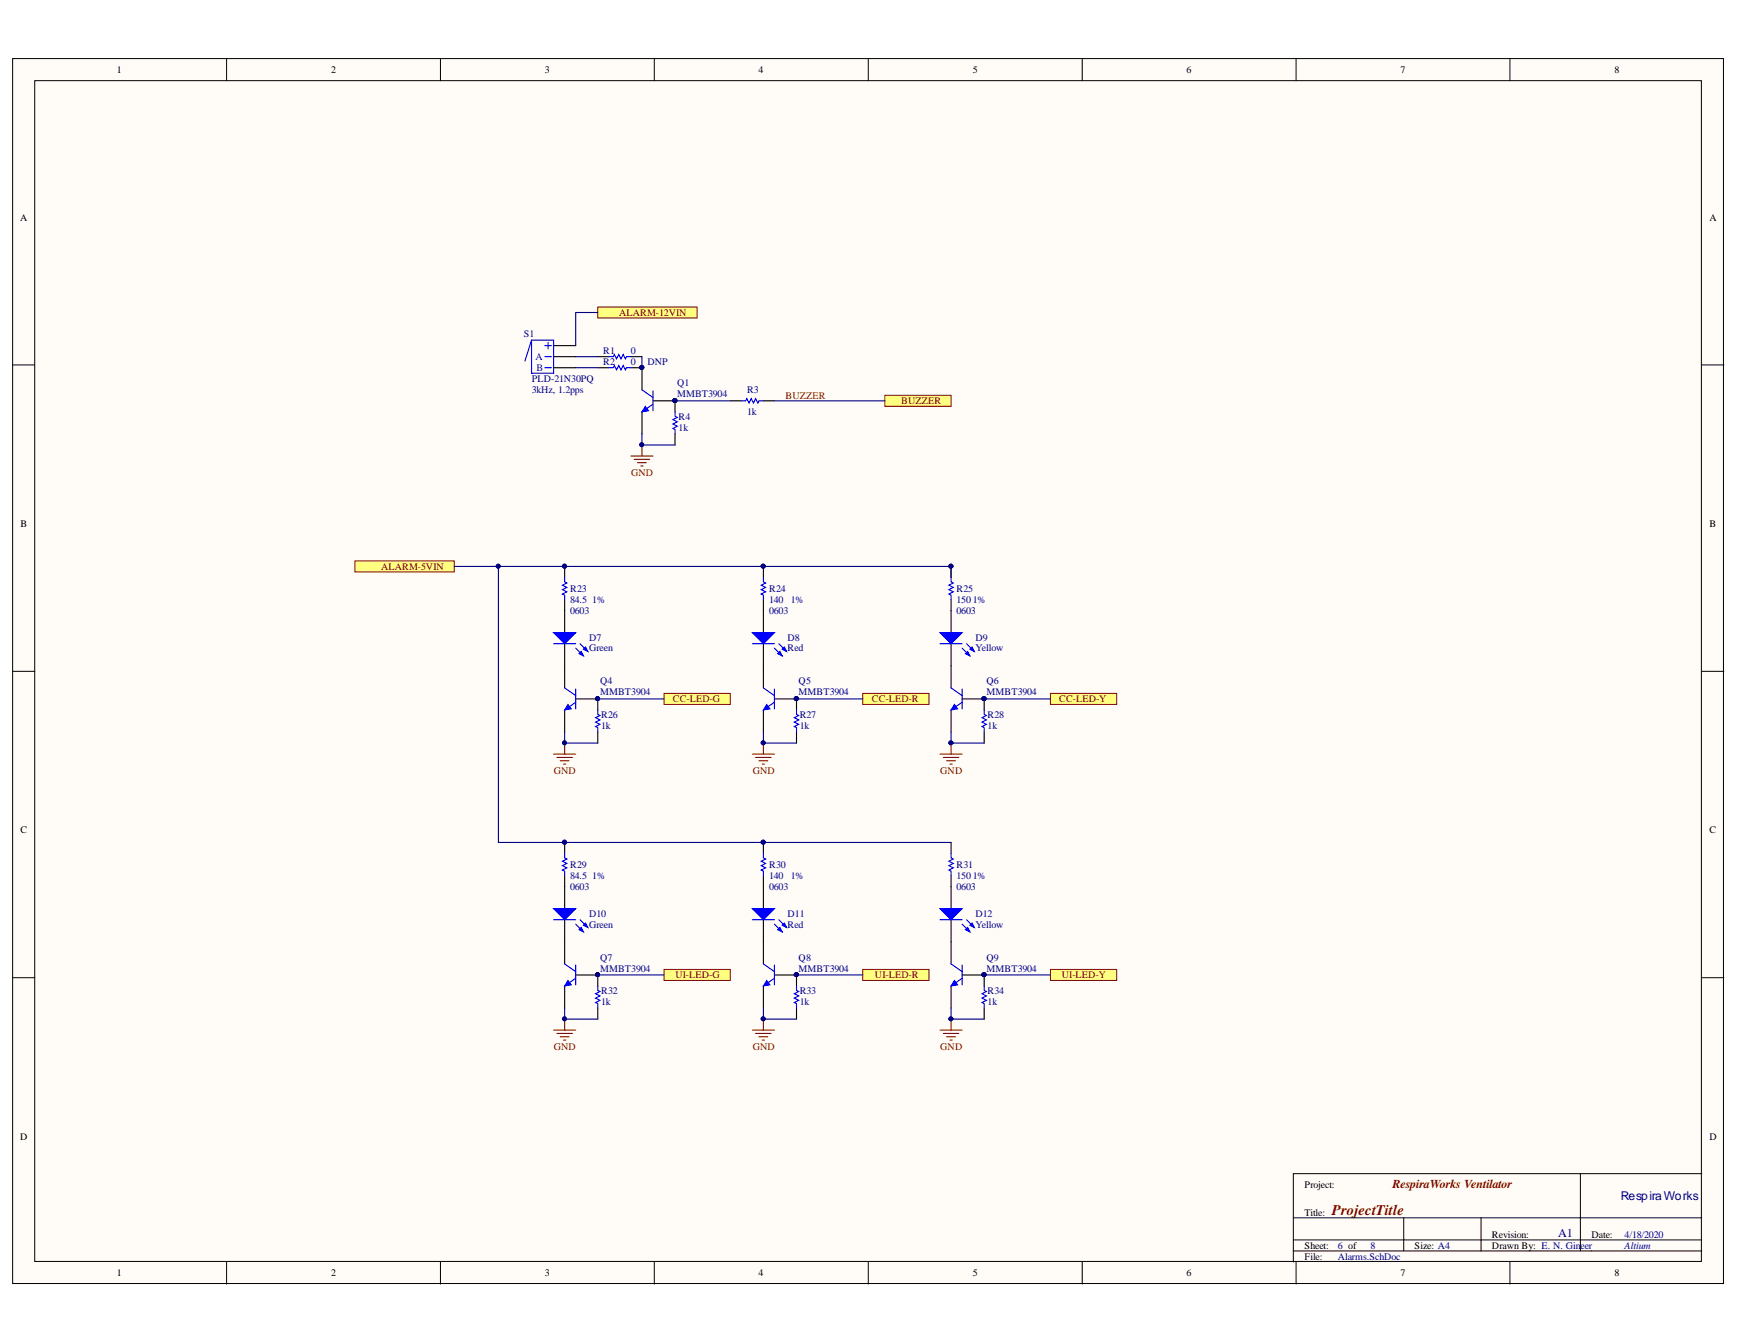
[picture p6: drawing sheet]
<svg xmlns="http://www.w3.org/2000/svg" width="279mm" height="216mm" viewBox="0 0 279 216" stroke-linecap="round" stroke-linejoin="round" font-family="sans-serif">
<defs><g id="words">
<text font-size="2.4" fill="#800000" x="214" y="195.1">ProjectTitle</text>
<text font-size="1.9" fill="#800000" x="223.7" y="190.8">RespiraWorks Ventilator</text>
<g font-size="1.9" fill="#000080">
<text x="260.4" y="192.7">RespiraWorks</text>
<text x="250.4" y="198.7">A1</text>
</g>
<g font-size="1.6">
<text x="18.8" y="11.8">1</text>
<text x="53.2" y="11.8">2</text>
<text x="87.5" y="11.8">3</text>
<text x="121.9" y="11.8">4</text>
<text x="156.3" y="11.8">5</text>
<text x="190.7" y="11.8">6</text>
<text x="225" y="11.8">7</text>
<text x="259.4" y="11.8">8</text>
<text x="3.2" y="35.4">A</text>
<text x="274.6" y="35.4">A</text>
<text x="3.3" y="84.7">B</text>
<text x="274.6" y="84.7">B</text>
<text x="3.3" y="133.9">C</text>
<text x="274.6" y="133.9">C</text>
<text x="3.2" y="183.1">D</text>
<text x="274.6" y="183.1">D</text>
<text x="209.6" y="190.9">Project:</text>
<text x="209.6" y="195.3">Title:</text>
<text x="209.6" y="202.4">File:</text>
<text x="209.6" y="200.6">Sheet:</text>
<text x="227.3" y="200.6">Size: A4</text>
<text x="239.7" y="200.6">Drawn By: E. N. Gin</text>
<text x="239.7" y="198.8">Revision:</text>
<text x="255.7" y="198.8">Date:</text>
<text x="18.8" y="205">1</text>
<text x="53.2" y="205">2</text>
<text x="87.5" y="205">3</text>
<text x="121.9" y="205">4</text>
<text x="156.3" y="205">5</text>
<text x="190.7" y="205">6</text>
<text x="225" y="205">7</text>
<text x="259.4" y="205">8</text>
</g>
<g font-size="1.6" fill="#800000">
<text x="99.5" y="50.7">ALARM-12VIN</text>
<text x="126.2" y="64">BUZZER</text>
<text x="144.8" y="65">BUZZER</text>
<text x="101.4" y="76.5">GND</text>
<text x="61.2" y="91.5">ALARM-5VIN</text>
<text x="108.1" y="112.8">CC-LED-G</text>
<text x="140.1" y="112.8">CC-LED-R</text>
<text x="170.2" y="112.8">CC-LED-Y</text>
<text x="89" y="124.3">GND</text>
<text x="121" y="124.3">GND</text>
<text x="151.1" y="124.3">GND</text>
<text x="108.5" y="157.1">UI-LED-G</text>
<text x="140.6" y="157.1">UI-LED-R</text>
<text x="170.6" y="157.1">UI-LED-Y</text>
<text x="89" y="168.7">GND</text>
<text x="121" y="168.7">GND</text>
<text x="151.1" y="168.7">GND</text>
</g>
<g font-size="1.6" fill="#000080">
<text x="84.2" y="54.1">S1</text>
<text x="96.9" y="58.7">R2</text>
<text x="96.9" y="56.9">R1</text>
<text x="101.3" y="58.7">0</text>
<text x="101.3" y="56.9">0</text>
<text x="104" y="58.7">DNP</text>
<text x="85.4" y="61.4">PLD-21N30PQ</text>
<text x="85.4" y="63.2">3kHz, 1.2pps</text>
<text x="108.8" y="63.9">MMBT3904</text>
<text x="108.8" y="62.1">Q1</text>
<text x="120" y="63.2">R3</text>
<text x="109" y="69.2">1k</text>
<text x="109" y="67.4">R4</text>
<text x="120" y="66.7">1k</text>
<text x="91.6" y="95.1">R23</text>
<text x="123.6" y="95.1">R24</text>
<text x="153.7" y="95.1">R25</text>
<text x="91.6" y="98.6">0603</text>
<text x="91.6" y="96.8">84.5</text>
<text x="95.2" y="96.8">1%</text>
<text x="123.6" y="98.6">0603</text>
<text x="123.6" y="96.8">140</text>
<text x="127" y="96.8">1%</text>
<text x="153.7" y="98.6">0603</text>
<text x="153.7" y="96.8">150</text>
<text x="156.3" y="96.8">1%</text>
<text x="94.7" y="104.6">Green</text>
<text x="94.7" y="102.9">D7</text>
<text x="126.5" y="104.6">Red</text>
<text x="126.5" y="102.9">D8</text>
<text x="156.7" y="104.6">Yellow</text>
<text x="156.7" y="102.9">D9</text>
<text x="96.4" y="111.7">MMBT3904</text>
<text x="96.4" y="109.9">Q4</text>
<text x="128.3" y="111.7">MMBT3904</text>
<text x="128.3" y="109.9">Q5</text>
<text x="158.5" y="111.7">MMBT3904</text>
<text x="158.5" y="109.9">Q6</text>
<text x="96.6" y="117">1k</text>
<text x="96.6" y="115.3">R26</text>
<text x="128.5" y="117">1k</text>
<text x="128.5" y="115.3">R27</text>
<text x="158.7" y="117">1k</text>
<text x="158.7" y="115.3">R28</text>
<text x="91.6" y="142.9">0603</text>
<text x="91.6" y="141.2">84.5</text>
<text x="91.6" y="139.5">R29</text>
<text x="95.2" y="141.2">1%</text>
<text x="123.6" y="142.9">0603</text>
<text x="123.6" y="141.2">140</text>
<text x="123.6" y="139.5">R30</text>
<text x="127" y="141.2">1%</text>
<text x="153.7" y="142.9">0603</text>
<text x="153.7" y="141.2">150</text>
<text x="153.7" y="139.5">R31</text>
<text x="156.3" y="141.2">1%</text>
<text x="94.7" y="149">Green</text>
<text x="94.7" y="147.2">D10</text>
<text x="126.5" y="149">Red</text>
<text x="126.5" y="147.2">D11</text>
<text x="156.7" y="149">Yellow</text>
<text x="156.7" y="147.2">D12</text>
<text x="96.4" y="154.3">Q7</text>
<text x="128.3" y="154.3">Q8</text>
<text x="158.5" y="154.3">Q9</text>
<text x="96.4" y="156.1">MMBT3904</text>
<text x="96.6" y="161.5">1k</text>
<text x="96.6" y="159.7">R32</text>
<text x="128.3" y="156.1">MMBT3904</text>
<text x="128.5" y="161.5">1k</text>
<text x="128.5" y="159.7">R33</text>
<text x="158.5" y="156.1">MMBT3904</text>
<text x="158.7" y="161.5">1k</text>
<text x="158.7" y="159.7">R34</text>
<text x="214.9" y="200.6">6 of</text>
<text x="214.9" y="202.4">Alarms.SchDoc</text>
<text x="220.2" y="200.6">8</text>
<text x="253.9" y="200.6">eer</text>
<text x="261" y="200.6">Altium</text>
<text x="261" y="198.8">4/18/2020</text>
</g>
<g font-size="1.6" fill="#00f">
<text x="86" y="57.8">A</text>
<text x="86.2" y="59.6">B</text>
</g>
</g></defs>
<g fill="#fffcf8" stroke="#000" stroke-width=".16">
<path d="M2 9.4h274.9v196.8h-274.9z"/>
<path d="M5.6 13h267.8v189.6h-267.8z"/>
</g>
<g fill="none" stroke="#000" stroke-width=".16">
<path d="M36.4 9.4v3.6M70.8 9.4v3.6M105.1 9.4v3.6M139.5 9.4v3.6M173.9 9.4v3.6M208.2 9.4v3.6M242.6 9.4v3.6M2 58.6h3.6M273.4 58.6h3.6M2 107.8h3.6M273.4 107.8h3.6M2 157.1h3.6"/>
<path d="M273.4 157.1h3.6M207.8 195.6h65.6M207.8 199.2h65.6M225.5 195.6v5.4M238 195.6v5.4M253.9 188.5v12.5M273.4 188.5h-65.6v12.5M36.4 202.7v3.6M70.8 202.7v3.6M105.1 202.7v3.6M139.5 202.7v3.6M173.9 202.7v3.6"/>
<path d="M207.8 201h65.6M207.8 201v1.7M208.2 202.7v3.6M242.6 202.7v3.6"/>
</g>
<path d="M103.1 59.1v3.5M103.1 66.2v3.5M104.9 64.4h3.6" fill="none" stroke="#000" stroke-width=".18"/>
<g fill="#000080" stroke="#000080" stroke-width=".16">
<circle cx="103.1" cy="59" r=".31"/>
<circle cx="108.4" cy="64.3" r=".31"/>
</g>
<path d="M103.1 62.6l1.8 1.3M104.9 64.9l-1.8 1.3M104.9 62.8v3.2" fill="none" stroke="#00f" stroke-width=".18"/>
<path d="M103.7 65.3l.5 .7-1.1 .2z" fill="#00f"/>
<path d="M103.7 65.3l.5 .7-1.1 .2z" fill="none" stroke="#00f" stroke-width=".16"/>
<g fill="#000080" stroke="#000080" stroke-width=".16">
<circle cx="103.1" cy="59" r=".31"/>
<circle cx="108.4" cy="64.3" r=".31"/>
<circle cx="103.1" cy="71.4" r=".31"/>
</g>
<path d="M88.9 55.5h3.6M88.9 57.3h3.6M88.9 59.1h3.6M96 57.3h1.8M96 59.1h1.8M101.4 57.3h1.7M101.4 59.1h1.7M108.5 64.4v1.8M108.5 69.7v1.8M117.3 64.4h1.8M122.7 64.4h1.7" fill="none" stroke="#000" stroke-width=".18"/>
<path d="M85.4 54.6h3.5v5.4h-3.5zM85.4 54.6l-1.1 3.4M87.5 55.5h1.1M87.5 57.3h1.1M87.5 59.1h1.1M88.1 55v1.1M97.8 59.1h.7l.2-.4 .4 .7 .3-.7 .4 .7 .3-.7 .4 .7 .2-.3h.7M97.8 57.3h.7l.2-.4 .4 .8 .3-.8 .4 .8 .3-.8 .4 .8 .2-.4h.7M108.5 66.2v.7l.3 .2-.7 .3 .7 .4-.7 .3 .7 .4-.7 .3 .4 .2v.7M119.1 64.4h.7l.2-.4 .3 .7 .4-.7 .4 .7 .3-.7 .4 .7 .1-.3h.8" fill="none" stroke="#00f" stroke-width=".18"/>
<path d="M101.4 73.3h3.5M101.9 73.8h2.5M102.4 74.3h1.4M103 74.9h.3M103.1 71.5v1.8" fill="none" stroke="#800000" stroke-width=".18"/>
<g fill="#ffff80" stroke="#800000" stroke-width=".16">
<path d="M142.2 63.5h10.6v1.8h-10.6z" fill-rule="evenodd"/>
<path d="M138.6 111.4h10.7v1.8h-10.7z" fill-rule="evenodd"/>
<path d="M106.7 111.4h10.6v1.8h-10.6z" fill-rule="evenodd"/>
<path d="M168.8 111.4h10.6v1.8h-10.6z" fill-rule="evenodd"/>
<path d="M138.6 155.7h10.7v1.8h-10.7z" fill-rule="evenodd"/>
<path d="M106.7 155.7h10.6v1.8h-10.6z" fill-rule="evenodd"/>
<path d="M168.8 155.7h10.6v1.8h-10.6z" fill-rule="evenodd"/>
</g>
<path d="M152.8 98.1v3.5M152.8 103.4v3.6" fill="none" stroke="#000" stroke-width=".18"/>
<path d="M151 101.6h3.6l-1.8 1.8z" fill="#00f"/>
<path d="M151 101.6h3.6l-1.8 1.8zM154.6 104.1l1.2 1.3M155.3 103.4l1.2 1.3" fill="none" stroke="#00f" stroke-width=".18"/>
<path d="M155.1 105l.4-.3 .3 .7z" fill="#00f"/>
<path d="M155.1 105l.4-.3 .3 .7z" fill="none" stroke="#00f" stroke-width=".18"/>
<path d="M155.8 104.3l.4-.4 .3 .8z" fill="#00f"/>
<path d="M151 103.4h3.6M152.8 110.5l1.8 1.2M154.6 112.8l-1.8 1.2M154.6 110.7v3.2M155.8 104.3l.4-.4 .3 .8z" fill="none" stroke="#00f" stroke-width=".18"/>
<path d="M152.8 119.4v1.7M151 121.1h3.6M151.6 121.7h2.4M152.1 122.2h1.4M152.6 122.7h.4" fill="none" stroke="#800000" stroke-width=".18"/>
<g fill="#000080" stroke="#000080" stroke-width=".16">
<circle cx="152.8" cy="119.3" r=".31"/>
<circle cx="158.1" cy="112.2" r=".31"/>
</g>
<path d="M152.8 107v3.5M152.8 114v3.6M154.6 112.3h3.5" fill="none" stroke="#000" stroke-width=".18"/>
<path d="M153.3 113.2l.6 .7-1.1 .1z" fill="#00f"/>
<path d="M153.3 113.2l.6 .7-1.1 .1z" fill="none" stroke="#00f" stroke-width=".16"/>
<circle cx="158.1" cy="112.2" r=".31" fill="#000080" stroke="#000080" stroke-width=".16"/>
<path d="M90.7 98.1v3.5M90.7 103.4v3.6M158.1 112.3v1.7M158.1 117.6v1.8" fill="none" stroke="#000" stroke-width=".18"/>
<path d="M158.1 114v.8l.4 .1-.7 .4 .7 .3-.7 .4 .7 .4-.7 .3 .3 .2v.7" fill="none" stroke="#00f" stroke-width=".18"/>
<path d="M88.9 101.6h3.6l-1.8 1.8z" fill="#00f"/>
<path d="M88.9 101.6h3.6l-1.8 1.8zM92.5 104.1l1.2 1.3M93.2 103.4l1.2 1.3" fill="none" stroke="#00f" stroke-width=".18"/>
<path d="M93 105l.4-.3 .3 .7z" fill="#00f"/>
<path d="M93 105l.4-.3 .3 .7z" fill="none" stroke="#00f" stroke-width=".18"/>
<path d="M93.7 104.3l.4-.4 .3 .8z" fill="#00f"/>
<path d="M88.9 103.4h3.6M93.7 104.3l.4-.4 .3 .8z" fill="none" stroke="#00f" stroke-width=".18"/>
<path d="M122.7 98.1v3.5M122.7 103.4v3.6" fill="none" stroke="#000" stroke-width=".18"/>
<path d="M120.9 101.6h3.5l-1.7 1.8z" fill="#00f"/>
<path d="M120.9 101.6h3.5l-1.7 1.8zM124.4 104.1l1.3 1.3M125.1 103.4l1.3 1.3" fill="none" stroke="#00f" stroke-width=".18"/>
<path d="M125 105l.3-.3 .4 .7z" fill="#00f"/>
<path d="M125 105l.3-.3 .4 .7z" fill="none" stroke="#00f" stroke-width=".18"/>
<path d="M125.7 104.3l.3-.4 .4 .8z" fill="#00f"/>
<path d="M90.7 92.8v.7l.4 .2-.7 .3 .7 .4-.7 .3 .7 .4-.7 .3 .3 .2v.7M122.7 92.8v.7l.3 .2-.7 .3 .7 .4-.7 .3 .7 .4-.7 .3 .4 .2v.7M152.8 92.8v.7l.4 .2-.7 .3 .7 .4-.7 .3 .7 .4-.7 .3 .3 .2v.7M120.9 103.4h3.5M122.7 110.5l1.7 1.2M124.4 112.8l-1.7 1.2M124.4 110.7v3.2M125.7 104.3l.3-.4 .4 .8z" fill="none" stroke="#00f" stroke-width=".18"/>
<path d="M90.7 91v1.8M90.7 96.3v1.8M122.7 91v1.8M122.7 96.3v1.8M152.8 91v1.8M152.8 96.3v1.8M122.7 107v3.5M122.7 114v3.6M124.4 112.3h3.6" fill="none" stroke="#000" stroke-width=".18"/>
<g fill="#000080" stroke="#000080" stroke-width=".16">
<circle cx="152.8" cy="90.9" r=".31"/>
<circle cx="122.6" cy="90.9" r=".31"/>
<circle cx="90.7" cy="90.9" r=".31"/>
<circle cx="122.6" cy="119.3" r=".31"/>
<circle cx="127.9" cy="112.2" r=".31"/>
</g>
<path d="M122.7 119.4v1.7M120.9 121.1h3.5M121.4 121.7h2.5M121.9 122.2h1.5M122.5 122.7h.3" fill="none" stroke="#800000" stroke-width=".18"/>
<path d="M123.2 113.2l.5 .7-1 .1z" fill="#00f"/>
<path d="M123.2 113.2l.5 .7-1 .1z" fill="none" stroke="#00f" stroke-width=".16"/>
<g fill="#000080" stroke="#000080" stroke-width=".16">
<circle cx="127.9" cy="112.2" r=".31"/>
<circle cx="90.7" cy="119.3" r=".31"/>
<circle cx="96" cy="112.2" r=".31"/>
</g>
<path d="M90.7 107v3.5M90.7 114v3.6M92.5 112.3h3.5M128 112.3v1.7M128 117.6v1.8" fill="none" stroke="#000" stroke-width=".18"/>
<path d="M90.7 110.5l1.8 1.2M92.5 112.8l-1.8 1.2M92.5 110.7v3.2M128 114v.8l.3 .1-.7 .4 .7 .3-.7 .4 .7 .4-.7 .3 .4 .2v.7" fill="none" stroke="#00f" stroke-width=".18"/>
<path d="M90.7 119.4v1.7M88.9 121.1h3.6M89.5 121.7h2.5M90 122.2h1.4M90.5 122.7h.4" fill="none" stroke="#800000" stroke-width=".18"/>
<path d="M91.3 113.2l.5 .7-1.1 .1z" fill="#00f"/>
<path d="M91.3 113.2l.5 .7-1.1 .1z" fill="none" stroke="#00f" stroke-width=".16"/>
<circle cx="96" cy="112.2" r=".31" fill="#000080" stroke="#000080" stroke-width=".16"/>
<path d="M96 112.3v1.7M96 117.6v1.8" fill="none" stroke="#000" stroke-width=".18"/>
<path d="M96 114v.8l.4 .1-.7 .4 .7 .3-.7 .4 .7 .4-.7 .3 .3 .2v.7" fill="none" stroke="#00f" stroke-width=".18"/>
<g fill="#ffff80" stroke="#800000" stroke-width=".16">
<path d="M96 49.3h16v1.8h-16z" fill-rule="evenodd"/>
<path d="M57 90.1h16v1.8h-16z" fill-rule="evenodd"/>
</g>
<path d="M152.8 142.4v3.6M152.8 147.7v3.6" fill="none" stroke="#000" stroke-width=".18"/>
<path d="M151 146h3.6l-1.8 1.7z" fill="#00f"/>
<path d="M151 146h3.6l-1.8 1.7zM154.6 148.5l1.2 1.2M155.3 147.7l1.2 1.3" fill="none" stroke="#00f" stroke-width=".18"/>
<path d="M155.1 149.3l.4-.3 .3 .7z" fill="#00f"/>
<path d="M155.1 149.3l.4-.3 .3 .7z" fill="none" stroke="#00f" stroke-width=".18"/>
<path d="M155.8 148.6l.4-.3 .3 .7z" fill="#00f"/>
<path d="M151 147.7h3.6M152.8 154.8l1.8 1.3M154.6 157.1l-1.8 1.3M154.6 155v3.2M155.8 148.6l.4-.3 .3 .7z" fill="none" stroke="#00f" stroke-width=".18"/>
<path d="M151 165.5h3.6M151.6 166h2.4M152.1 166.5h1.4M152.6 167.1h.4M152.8 163.7v1.8" fill="none" stroke="#800000" stroke-width=".18"/>
<g fill="#000080" stroke="#000080" stroke-width=".16">
<circle cx="152.8" cy="163.7" r=".31"/>
<circle cx="158.1" cy="156.6" r=".31"/>
</g>
<path d="M152.8 151.3v3.5M152.8 158.4v3.5M154.6 156.6h3.5" fill="none" stroke="#000" stroke-width=".18"/>
<path d="M153.3 157.5l.6 .7-1.1 .2z" fill="#00f"/>
<path d="M153.3 157.5l.6 .7-1.1 .2z" fill="none" stroke="#00f" stroke-width=".16"/>
<circle cx="158.1" cy="156.6" r=".31" fill="#000080" stroke="#000080" stroke-width=".16"/>
<path d="M90.7 142.4v3.6M90.7 147.7v3.6M158.1 156.6v1.8M158.1 161.9v1.8" fill="none" stroke="#000" stroke-width=".18"/>
<path d="M158.1 158.4v.7l.4 .2-.7 .3 .7 .4-.7 .3 .7 .4-.7 .3 .3 .2v.7" fill="none" stroke="#00f" stroke-width=".18"/>
<path d="M88.9 146h3.6l-1.8 1.7z" fill="#00f"/>
<path d="M88.9 146h3.6l-1.8 1.7zM92.5 148.5l1.2 1.2M93.2 147.7l1.2 1.3" fill="none" stroke="#00f" stroke-width=".18"/>
<path d="M93 149.3l.4-.3 .3 .7z" fill="#00f"/>
<path d="M93 149.3l.4-.3 .3 .7z" fill="none" stroke="#00f" stroke-width=".18"/>
<path d="M93.7 148.6l.4-.3 .3 .7z" fill="#00f"/>
<path d="M88.9 147.7h3.6M93.7 148.6l.4-.3 .3 .7z" fill="none" stroke="#00f" stroke-width=".18"/>
<path d="M122.7 142.4v3.6M122.7 147.7v3.6" fill="none" stroke="#000" stroke-width=".18"/>
<path d="M120.9 146h3.5l-1.7 1.7z" fill="#00f"/>
<path d="M120.9 146h3.5l-1.7 1.7zM124.4 148.5l1.3 1.2M125.1 147.7l1.3 1.3" fill="none" stroke="#00f" stroke-width=".18"/>
<path d="M125 149.3l.3-.3 .4 .7z" fill="#00f"/>
<path d="M125 149.3l.3-.3 .4 .7z" fill="none" stroke="#00f" stroke-width=".18"/>
<path d="M125.7 148.6l.3-.3 .4 .7z" fill="#00f"/>
<path d="M90.7 137.1v.7l.4 .2-.7 .3 .7 .4-.7 .4 .7 .3-.7 .4 .3 .1v.8M122.7 137.1v.7l.3 .2-.7 .3 .7 .4-.7 .4 .7 .3-.7 .4 .4 .1v.8M152.8 137.1v.7l.4 .2-.7 .3 .7 .4-.7 .4 .7 .3-.7 .4 .3 .1v.8M120.9 147.7h3.5M122.7 154.8l1.7 1.3M124.4 157.1l-1.7 1.3M124.4 155v3.2M125.7 148.6l.3-.3 .4 .7z" fill="none" stroke="#00f" stroke-width=".18"/>
<path d="M90.7 135.3v1.8M122.7 135.3v1.8M152.8 135.3v1.8M90.7 140.7v1.7M122.7 140.7v1.7M122.7 151.3v3.5M122.7 158.4v3.5M124.4 156.6h3.6M152.8 140.7v1.7" fill="none" stroke="#000" stroke-width=".18"/>
<g fill="#000080" stroke="#000080" stroke-width=".16">
<circle cx="122.6" cy="135.3" r=".31"/>
<circle cx="90.7" cy="135.3" r=".31"/>
<circle cx="122.6" cy="163.7" r=".31"/>
<circle cx="127.9" cy="156.6" r=".31"/>
</g>
<path d="M120.9 165.5h3.5M121.4 166h2.5M121.9 166.5h1.5M122.5 167.1h.3M122.7 163.7v1.8" fill="none" stroke="#800000" stroke-width=".18"/>
<path d="M123.2 157.5l.5 .7-1 .2z" fill="#00f"/>
<path d="M123.2 157.5l.5 .7-1 .2z" fill="none" stroke="#00f" stroke-width=".16"/>
<g fill="#000080" stroke="#000080" stroke-width=".16">
<circle cx="127.9" cy="156.6" r=".31"/>
<circle cx="90.7" cy="163.7" r=".31"/>
<circle cx="96" cy="156.6" r=".31"/>
</g>
<path d="M90.7 151.3v3.5M90.7 158.4v3.5M92.5 156.6h3.5M128 156.6v1.8M128 161.9v1.8" fill="none" stroke="#000" stroke-width=".18"/>
<path d="M90.7 154.8l1.8 1.3M92.5 157.1l-1.8 1.3M92.5 155v3.2M128 158.4v.7l.3 .2-.7 .3 .7 .4-.7 .3 .7 .4-.7 .3 .4 .2v.7" fill="none" stroke="#00f" stroke-width=".18"/>
<path d="M88.9 165.5h3.6M89.5 166h2.5M90 166.5h1.4M90.5 167.1h.4M90.7 163.7v1.8" fill="none" stroke="#800000" stroke-width=".18"/>
<path d="M91.3 157.5l.5 .7-1.1 .2z" fill="#00f"/>
<path d="M91.3 157.5l.5 .7-1.1 .2z" fill="none" stroke="#00f" stroke-width=".16"/>
<g fill="#000080" stroke="#000080" stroke-width=".16">
<circle cx="96" cy="156.6" r=".31"/>
<circle cx="108.4" cy="64.3" r=".31"/>
<circle cx="103.1" cy="71.4" r=".31"/>
<circle cx="103.1" cy="59" r=".31"/>
<circle cx="152.8" cy="119.3" r=".31"/>
<circle cx="158.1" cy="112.2" r=".31"/>
<circle cx="122.6" cy="119.3" r=".31"/>
<circle cx="127.9" cy="112.2" r=".31"/>
<circle cx="90.7" cy="119.3" r=".31"/>
<circle cx="96" cy="112.2" r=".31"/>
<circle cx="152.8" cy="90.9" r=".31"/>
<circle cx="122.6" cy="90.9" r=".31"/>
<circle cx="90.7" cy="90.9" r=".31"/>
<circle cx="80" cy="90.9" r=".31"/>
<circle cx="152.8" cy="163.7" r=".31"/>
<circle cx="158.1" cy="156.6" r=".31"/>
<circle cx="122.6" cy="163.7" r=".31"/>
<circle cx="127.9" cy="156.6" r=".31"/>
<circle cx="90.7" cy="163.7" r=".31"/>
<circle cx="90.7" cy="135.3" r=".31"/>
<circle cx="122.6" cy="135.3" r=".31"/>
</g>
<path d="M96 156.6v1.8M96 161.9v1.8" fill="none" stroke="#000" stroke-width=".18"/>
<path d="M96 158.4v.7l.4 .2-.7 .3 .7 .4-.7 .3 .7 .4-.7 .3 .3 .2v.7" fill="none" stroke="#00f" stroke-width=".18"/>
<g fill="none" stroke="#000080" stroke-width=".18">
<path d="M92.5 57.3h3.5M92.5 59.1h3.5M96 50.2h-3.5v5.3M103.1 57.3v1.8M103.1 69.7v1.8h5.4M108.5 64.4h8.8M124.4 64.4h17.8M73 91h79.8v1.8M80.1 91v44.3h72.7M90.7 117.6v1.8h5.3M96 112.3h10.7M122.7 117.6v1.8h5.3"/>
<path d="M128 112.3h10.6M152.8 117.6v1.8h5.3M158.1 112.3h10.7M96 156.6h10.7M128 156.6h10.6M158.1 156.6h10.7M90.7 161.9v1.8h5.3M122.7 161.9v1.8h5.3M152.8 161.9v1.8h5.3"/>
</g>
<use href="#words"/>
</svg>
